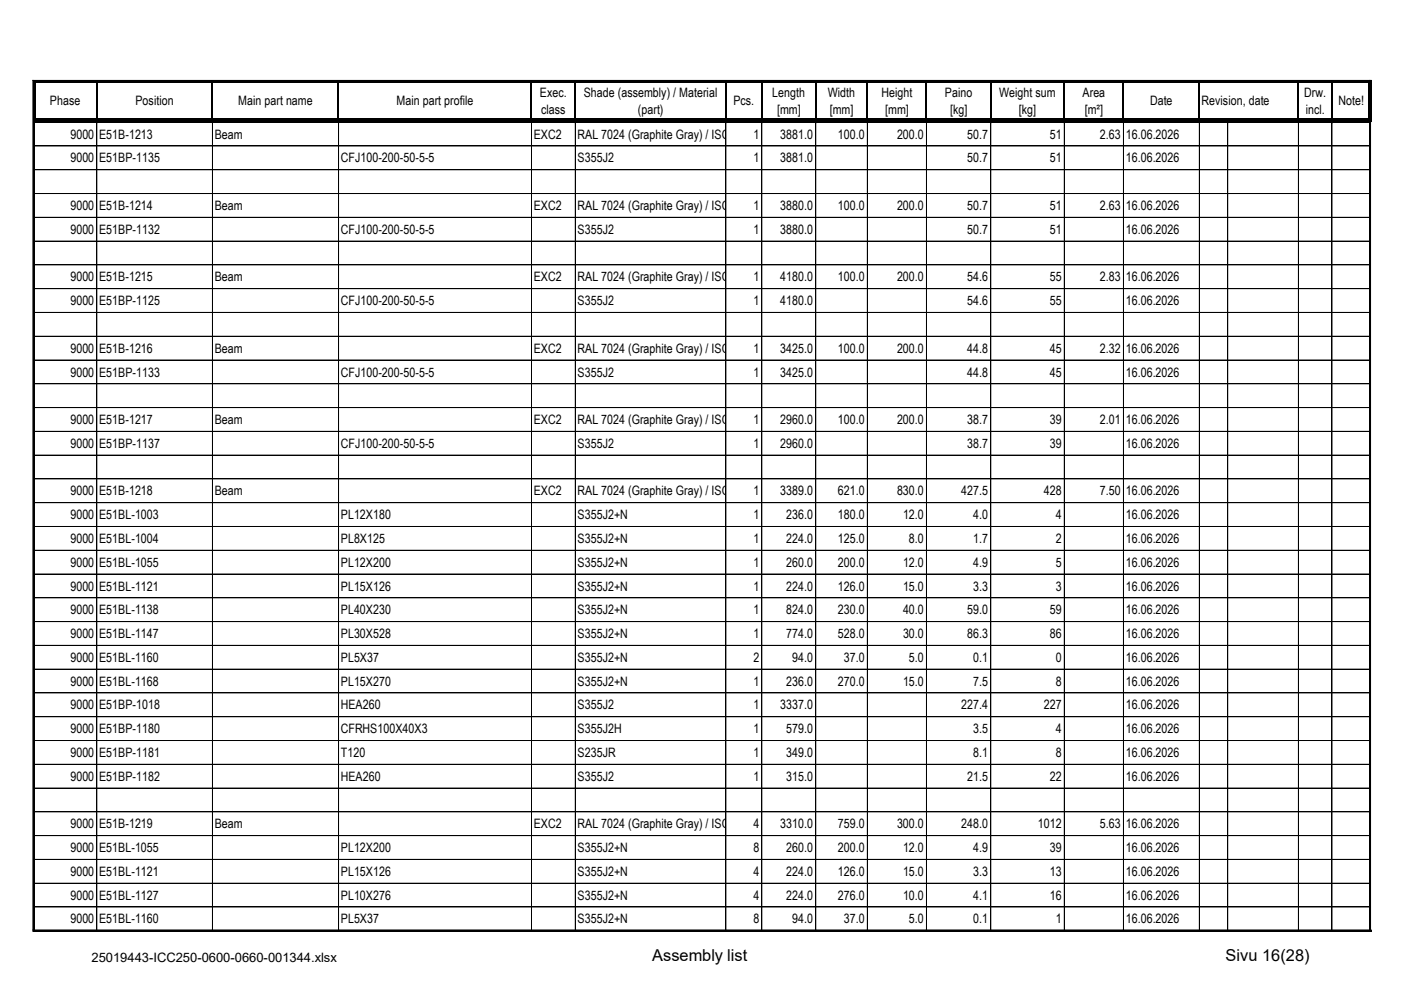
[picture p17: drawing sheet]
<svg xmlns="http://www.w3.org/2000/svg" width="297mm" height="210mm" viewBox="0 0 297 210" stroke-linecap="round" stroke-linejoin="round" font-family="sans-serif">
<defs><g id="words">
<g font-size="3.5">
<text x="138.2" y="203.6">Assembly list</text>
<text x="259.8" y="203.6">Sivu 16(28)</text>
</g>
<g font-size="2.8">
<text x="10.6" y="22.3">Phase</text>
<text x="28.7" y="22.3">Position</text>
<text x="50.5" y="22.3">Main part name</text>
<text x="84" y="22.3">Main part profile</text>
<text x="114.4" y="20.5">Exec.</text>
<text x="123.7" y="20.5">Shade (assembly) / Material</text>
<text x="155.4" y="22.3">Pcs.</text>
<text x="163.7" y="20.5">Length</text>
<text x="175.5" y="20.5">Width</text>
<text x="186.8" y="20.5">Height</text>
<text x="200.3" y="20.5">Paino</text>
<text x="211.8" y="20.5">Weight sum</text>
<text x="229.4" y="20.5">Area</text>
<text x="243.8" y="22.3">Date</text>
<text x="254.7" y="22.2">Revision, date</text>
<text x="276.4" y="20.5">Drw.</text>
<text x="283.7" y="22.3">Note!</text>
<text x="14.9" y="29.4">9000</text>
<text x="21" y="29.4">E51B-1213</text>
<text x="45.5" y="29.4">Beam</text>
<text x="113.1" y="29.4">EXC2</text>
<text x="114.7" y="24.1">class</text>
<text x="122.4" y="29.4">RAL 7024 (Graphite Gray) / ISO12944-5</text>
<text x="135.2" y="24.1">(part)</text>
<text x="159.7" y="29.4">1</text>
<text x="164.7" y="24.1">[mm]</text>
<text x="165.4" y="29.4">3881.0</text>
<text x="175.9" y="24.1">[mm]</text>
<text x="177.6" y="29.4">100.0</text>
<text x="187.6" y="24.1">[mm]</text>
<text x="190.1" y="29.4">200.0</text>
<text x="201.4" y="24.1">[kg]</text>
<text x="205" y="29.4">50.7</text>
<text x="215.9" y="24.1">[kg]</text>
<text x="222.5" y="29.4">51</text>
<text x="229.9" y="24.1">[m²]</text>
<text x="233.1" y="29.4">2.63</text>
<text x="238.6" y="29.4">16.06.2026</text>
<text x="276.7" y="24.1">incl.</text>
<text x="14.9" y="34.4">9000</text>
<text x="21" y="34.4">E51BP-1135</text>
<text x="72.2" y="34.4">CFJ100-200-50-5-5</text>
<text x="122.4" y="34.4">S355J2</text>
<text x="159.7" y="34.4">1</text>
<text x="165.4" y="34.4">3881.0</text>
<text x="205" y="34.4">50.7</text>
<text x="222.5" y="34.4">51</text>
<text x="238.6" y="34.4">16.06.2026</text>
<text x="14.9" y="44.5">9000</text>
<text x="21" y="44.5">E51B-1214</text>
<text x="45.5" y="44.5">Beam</text>
<text x="113.1" y="44.5">EXC2</text>
<text x="122.4" y="44.5">RAL 7024 (Graphite Gray) / ISO12944-5</text>
<text x="159.7" y="44.5">1</text>
<text x="165.4" y="44.5">3880.0</text>
<text x="177.6" y="44.5">100.0</text>
<text x="190.1" y="44.5">200.0</text>
<text x="205" y="44.5">50.7</text>
<text x="222.5" y="44.5">51</text>
<text x="233.1" y="44.5">2.63</text>
<text x="238.6" y="44.5">16.06.2026</text>
<text x="14.9" y="49.5">9000</text>
<text x="21" y="49.5">E51BP-1132</text>
<text x="72.2" y="49.5">CFJ100-200-50-5-5</text>
<text x="122.4" y="49.5">S355J2</text>
<text x="159.7" y="49.5">1</text>
<text x="165.4" y="49.5">3880.0</text>
<text x="205" y="49.5">50.7</text>
<text x="222.5" y="49.5">51</text>
<text x="238.6" y="49.5">16.06.2026</text>
<text x="14.9" y="59.6">9000</text>
<text x="21" y="59.6">E51B-1215</text>
<text x="45.5" y="59.6">Beam</text>
<text x="113.1" y="59.6">EXC2</text>
<text x="122.4" y="59.6">RAL 7024 (Graphite Gray) / ISO12944-5</text>
<text x="159.7" y="59.6">1</text>
<text x="165.4" y="59.6">4180.0</text>
<text x="177.6" y="59.6">100.0</text>
<text x="190.1" y="59.6">200.0</text>
<text x="205" y="59.6">54.6</text>
<text x="222.5" y="59.6">55</text>
<text x="233.1" y="59.6">2.83</text>
<text x="238.6" y="59.6">16.06.2026</text>
<text x="14.9" y="64.7">9000</text>
<text x="21" y="64.7">E51BP-1125</text>
<text x="72.2" y="64.7">CFJ100-200-50-5-5</text>
<text x="122.4" y="64.7">S355J2</text>
<text x="159.7" y="64.7">1</text>
<text x="165.4" y="64.7">4180.0</text>
<text x="205" y="64.7">54.6</text>
<text x="222.5" y="64.7">55</text>
<text x="238.6" y="64.7">16.06.2026</text>
<text x="14.9" y="74.7">9000</text>
<text x="21" y="74.7">E51B-1216</text>
<text x="45.5" y="74.7">Beam</text>
<text x="113.1" y="74.7">EXC2</text>
<text x="122.4" y="74.7">RAL 7024 (Graphite Gray) / ISO12944-5</text>
<text x="159.7" y="74.7">1</text>
<text x="165.4" y="74.7">3425.0</text>
<text x="177.6" y="74.7">100.0</text>
<text x="190.1" y="74.7">200.0</text>
<text x="205" y="74.7">44.8</text>
<text x="222.5" y="74.7">45</text>
<text x="233.1" y="74.7">2.32</text>
<text x="238.6" y="74.7">16.06.2026</text>
<text x="14.9" y="79.8">9000</text>
<text x="21" y="79.8">E51BP-1133</text>
<text x="72.2" y="79.8">CFJ100-200-50-5-5</text>
<text x="122.4" y="79.8">S355J2</text>
<text x="159.7" y="79.8">1</text>
<text x="165.4" y="79.8">3425.0</text>
<text x="205" y="79.8">44.8</text>
<text x="222.5" y="79.8">45</text>
<text x="238.6" y="79.8">16.06.2026</text>
<text x="14.9" y="89.8">9000</text>
<text x="21" y="89.8">E51B-1217</text>
<text x="45.5" y="89.8">Beam</text>
<text x="113.1" y="89.8">EXC2</text>
<text x="122.4" y="89.8">RAL 7024 (Graphite Gray) / ISO12944-5</text>
<text x="159.7" y="89.8">1</text>
<text x="165.4" y="89.8">2960.0</text>
<text x="177.6" y="89.8">100.0</text>
<text x="190.1" y="89.8">200.0</text>
<text x="205" y="89.8">38.7</text>
<text x="222.5" y="89.8">39</text>
<text x="233.1" y="89.8">2.01</text>
<text x="238.6" y="89.8">16.06.2026</text>
<text x="14.9" y="94.9">9000</text>
<text x="21" y="94.9">E51BP-1137</text>
<text x="72.2" y="94.9">CFJ100-200-50-5-5</text>
<text x="122.4" y="94.9">S355J2</text>
<text x="159.7" y="94.9">1</text>
<text x="165.4" y="94.9">2960.0</text>
<text x="205" y="94.9">38.7</text>
<text x="222.5" y="94.9">39</text>
<text x="238.6" y="94.9">16.06.2026</text>
<text x="14.9" y="105">9000</text>
<text x="21" y="105">E51B-1218</text>
<text x="45.5" y="105">Beam</text>
<text x="113.1" y="105">EXC2</text>
<text x="122.4" y="105">RAL 7024 (Graphite Gray) / ISO12944-5</text>
<text x="159.7" y="105">1</text>
<text x="165.4" y="105">3389.0</text>
<text x="177.6" y="105">621.0</text>
<text x="190.1" y="105">830.0</text>
<text x="203.7" y="105">427.5</text>
<text x="221.2" y="105">428</text>
<text x="233.1" y="105">7.50</text>
<text x="238.6" y="105">16.06.2026</text>
<text x="14.9" y="110">9000</text>
<text x="21" y="110">E51BL-1003</text>
<text x="72.2" y="110">PL12X180</text>
<text x="122.4" y="110">S355J2+N</text>
<text x="159.7" y="110">1</text>
<text x="166.6" y="110">236.0</text>
<text x="177.6" y="110">180.0</text>
<text x="191.4" y="110">12.0</text>
<text x="206.3" y="110">4.0</text>
<text x="223.8" y="110">4</text>
<text x="238.6" y="110">16.06.2026</text>
<text x="14.9" y="115">9000</text>
<text x="21" y="115">E51BL-1004</text>
<text x="72.2" y="115">PL8X125</text>
<text x="122.4" y="115">S355J2+N</text>
<text x="159.7" y="115">1</text>
<text x="166.6" y="115">224.0</text>
<text x="177.6" y="115">125.0</text>
<text x="192.7" y="115">8.0</text>
<text x="206.3" y="115">1.7</text>
<text x="223.8" y="115">2</text>
<text x="238.6" y="115">16.06.2026</text>
<text x="14.9" y="120.1">9000</text>
<text x="14.9" y="125.1">9000</text>
<text x="21" y="120.1">E51BL-1055</text>
<text x="21" y="125.1">E51BL-1121</text>
<text x="72.2" y="120.1">PL12X200</text>
<text x="72.2" y="125.1">PL15X126</text>
<text x="122.4" y="120.1">S355J2+N</text>
<text x="122.4" y="125.1">S355J2+N</text>
<text x="159.7" y="120.1">1</text>
<text x="159.7" y="125.1">1</text>
<text x="166.6" y="120.1">260.0</text>
<text x="166.6" y="125.1">224.0</text>
<text x="177.6" y="120.1">200.0</text>
<text x="177.6" y="125.1">126.0</text>
<text x="191.4" y="120.1">12.0</text>
<text x="191.4" y="125.1">15.0</text>
<text x="206.3" y="120.1">4.9</text>
<text x="206.3" y="125.1">3.3</text>
<text x="223.8" y="120.1">5</text>
<text x="223.8" y="125.1">3</text>
<text x="238.6" y="120.1">16.06.2026</text>
<text x="238.6" y="125.1">16.06.2026</text>
<text x="14.9" y="130.2">9000</text>
<text x="21" y="130.2">E51BL-1138</text>
<text x="72.2" y="130.2">PL40X230</text>
<text x="122.4" y="130.2">S355J2+N</text>
<text x="159.7" y="130.2">1</text>
<text x="166.6" y="130.2">824.0</text>
<text x="177.6" y="130.2">230.0</text>
<text x="191.4" y="130.2">40.0</text>
<text x="205" y="130.2">59.0</text>
<text x="222.5" y="130.2">59</text>
<text x="238.6" y="130.2">16.06.2026</text>
<text x="14.9" y="135.2">9000</text>
<text x="21" y="135.2">E51BL-1147</text>
<text x="72.2" y="135.2">PL30X528</text>
<text x="122.4" y="135.2">S355J2+N</text>
<text x="159.7" y="135.2">1</text>
<text x="166.6" y="135.2">774.0</text>
<text x="177.6" y="135.2">528.0</text>
<text x="191.4" y="135.2">30.0</text>
<text x="205" y="135.2">86.3</text>
<text x="222.5" y="135.2">86</text>
<text x="238.6" y="135.2">16.06.2026</text>
<text x="14.9" y="140.2">9000</text>
<text x="21" y="140.2">E51BL-1160</text>
<text x="72.2" y="140.2">PL5X37</text>
<text x="122.4" y="140.2">S355J2+N</text>
<text x="159.7" y="140.2">2</text>
<text x="167.9" y="140.2">94.0</text>
<text x="178.9" y="140.2">37.0</text>
<text x="192.7" y="140.2">5.0</text>
<text x="206.3" y="140.2">0.1</text>
<text x="223.8" y="140.2">0</text>
<text x="238.6" y="140.2">16.06.2026</text>
<text x="14.9" y="145.3">9000</text>
<text x="21" y="145.3">E51BL-1168</text>
<text x="72.2" y="145.3">PL15X270</text>
<text x="122.4" y="145.3">S355J2+N</text>
<text x="159.7" y="145.3">1</text>
<text x="166.6" y="145.3">236.0</text>
<text x="177.6" y="145.3">270.0</text>
<text x="191.4" y="145.3">15.0</text>
<text x="206.3" y="145.3">7.5</text>
<text x="223.8" y="145.3">8</text>
<text x="238.6" y="145.3">16.06.2026</text>
<text x="14.9" y="150.3">9000</text>
<text x="14.9" y="155.4">9000</text>
<text x="21" y="150.3">E51BP-1018</text>
<text x="21" y="155.4">E51BP-1180</text>
<text x="72.2" y="150.3">HEA260</text>
<text x="72.2" y="155.4">CFRHS100X40X3</text>
<text x="122.4" y="150.3">S355J2</text>
<text x="122.4" y="155.4">S355J2H</text>
<text x="159.7" y="150.3">1</text>
<text x="159.7" y="155.4">1</text>
<text x="165.4" y="150.3">3337.0</text>
<text x="166.6" y="155.4">579.0</text>
<text x="203.7" y="150.3">227.4</text>
<text x="206.3" y="155.4">3.5</text>
<text x="221.2" y="150.3">227</text>
<text x="223.8" y="155.4">4</text>
<text x="238.6" y="150.3">16.06.2026</text>
<text x="238.6" y="155.4">16.06.2026</text>
<text x="14.9" y="160.4">9000</text>
<text x="21" y="160.4">E51BP-1181</text>
<text x="72.2" y="160.4">T120</text>
<text x="122.4" y="160.4">S235JR</text>
<text x="159.7" y="160.4">1</text>
<text x="166.6" y="160.4">349.0</text>
<text x="206.3" y="160.4">8.1</text>
<text x="223.8" y="160.4">8</text>
<text x="238.6" y="160.4">16.06.2026</text>
<text x="14.9" y="165.4">9000</text>
<text x="21" y="165.4">E51BP-1182</text>
<text x="72.2" y="165.4">HEA260</text>
<text x="122.4" y="165.4">S355J2</text>
<text x="159.7" y="165.4">1</text>
<text x="166.6" y="165.4">315.0</text>
<text x="205" y="165.4">21.5</text>
<text x="222.5" y="165.4">22</text>
<text x="238.6" y="165.4">16.06.2026</text>
<text x="14.9" y="175.5">9000</text>
<text x="21" y="175.5">E51B-1219</text>
<text x="45.5" y="175.5">Beam</text>
<text x="113.1" y="175.5">EXC2</text>
<text x="122.4" y="175.5">RAL 7024 (Graphite Gray) / ISO12944-5</text>
<text x="165.4" y="175.5">3310.0</text>
<text x="177.6" y="175.5">759.0</text>
<text x="190.1" y="175.5">300.0</text>
<text x="203.7" y="175.5">248.0</text>
<text x="220" y="175.5">1012</text>
<text x="233.1" y="175.5">5.63</text>
<text x="238.6" y="175.5">16.06.2026</text>
<text x="14.9" y="180.5">9000</text>
<text x="14.9" y="185.6">9000</text>
<text x="21" y="180.5">E51BL-1055</text>
<text x="21" y="185.6">E51BL-1121</text>
<text x="72.2" y="180.5">PL12X200</text>
<text x="72.2" y="185.6">PL15X126</text>
<text x="122.4" y="180.5">S355J2+N</text>
<text x="122.4" y="185.6">S355J2+N</text>
<text x="159.7" y="180.5">8</text>
<text x="159.7" y="185.6">4</text>
<text x="166.6" y="180.5">260.0</text>
<text x="166.6" y="185.6">224.0</text>
<text x="177.6" y="180.5">200.0</text>
<text x="177.6" y="185.6">126.0</text>
<text x="191.4" y="180.5">12.0</text>
<text x="191.4" y="185.6">15.0</text>
<text x="206.3" y="180.5">4.9</text>
<text x="206.3" y="185.6">3.3</text>
<text x="222.5" y="180.5">39</text>
<text x="222.5" y="185.6">13</text>
<text x="238.6" y="180.5">16.06.2026</text>
<text x="238.6" y="185.6">16.06.2026</text>
<text x="14.9" y="190.6">9000</text>
<text x="21" y="190.6">E51BL-1127</text>
<text x="72.2" y="190.6">PL10X276</text>
<text x="122.4" y="190.6">S355J2+N</text>
<text x="159.7" y="190.6">4</text>
<text x="166.6" y="190.6">224.0</text>
<text x="177.6" y="190.6">276.0</text>
<text x="191.4" y="190.6">10.0</text>
<text x="206.3" y="190.6">4.1</text>
<text x="222.5" y="190.6">16</text>
<text x="238.6" y="190.6">16.06.2026</text>
<text x="14.9" y="195.7">9000</text>
<text x="21" y="195.7">E51BL-1160</text>
<text x="72.2" y="195.7">PL5X37</text>
<text x="122.4" y="195.7">S355J2+N</text>
<text x="159.7" y="195.7">8</text>
<text x="167.9" y="195.7">94.0</text>
<text x="178.9" y="195.7">37.0</text>
<text x="192.7" y="195.7">5.0</text>
<text x="206.3" y="195.7">0.1</text>
<text x="223.8" y="195.7">1</text>
<text x="238.6" y="195.7">16.06.2026</text>
<text x="19.4" y="203.8">25019443-ICC250-0600-0660-001344.xlsx</text>
</g>
</g></defs>
<path d="M7.3 17.3v8.6M7.5 17.4h283.2" fill="none" stroke="#000" stroke-width=".22"/>
<g fill="none" stroke="#000" stroke-width=".34">
<path d="M7 17.2h283.6M7.1 17v180.4M20.5 17.5v7.7M45 17.5v7.7M71.7 17.5v7.7M112.6 17.5v7.7M121.9 17.5v7.7M153.8 17.5v7.7M161.4 17.5v7.7M172.9 17.5v7.7M183.8 17.5v7.7M196.3 17.5v7.7"/>
<path d="M210 17.5v7.7M225.5 17.5v7.7M238.1 17.5v7.7M254.2 17.5v7.7M275.2 17.5v7.7M282.3 17.5v7.7M290.4 17v180.4M7 197.2h283.6"/>
</g>
<g fill="#000">
<path d="M7.5 25.2h283.2v.7h-283.2z" fill-rule="evenodd"/>
<path d="M20.5 25.9v.1z" fill-rule="evenodd"/>
<path d="M45 25.9v.1z" fill-rule="evenodd"/>
<path d="M71.7 25.9l.1 .1z" fill-rule="evenodd"/>
<path d="M112.6 25.9l.1 .1z" fill-rule="evenodd"/>
<path d="M121.9 25.9v.1z" fill-rule="evenodd"/>
<path d="M153.8 25.9l.1 .1z" fill-rule="evenodd"/>
<path d="M161.4 25.9l.1 .1z" fill-rule="evenodd"/>
<path d="M172.9 25.9v.1z" fill-rule="evenodd"/>
<path d="M183.8 25.9v.1z" fill-rule="evenodd"/>
<path d="M196.3 25.9l.1 .1z" fill-rule="evenodd"/>
<path d="M210 25.9v.1z" fill-rule="evenodd"/>
<path d="M225.5 25.9l.1 .1z" fill-rule="evenodd"/>
<path d="M238.1 25.9v.1z" fill-rule="evenodd"/>
<path d="M254.2 25.9v.1z" fill-rule="evenodd"/>
<path d="M260.2 25.9v.1z" fill-rule="evenodd"/>
<path d="M275.2 25.9v.1z" fill-rule="evenodd"/>
<path d="M282.3 25.9v.1z" fill-rule="evenodd"/>
<path d="M290.1 17.5h.6v8.4h-.6z" fill-rule="evenodd"/>
<path d="M290.4 25.9l.1 .1z" fill-rule="evenodd"/>
</g>
<g fill="none" stroke="#000" stroke-width=".21">
<path d="M290.3 17v180.3M290.6 17h-283.6v180.3M7.2 30.9h283.3M7.2 36h283.3M20.5 25.9v171.3M45 25.9v171.3M71.8 25.9v171.3M112.6 25.9v171.3M121.9 25.9v171.3M153.8 25.9v171.3M161.5 25.9v171.3M172.9 25.9v171.3"/>
<path d="M183.8 25.9v171.3M196.4 25.9v171.3M210 25.9v171.3M225.6 25.9v171.3M238.1 25.9v171.3M254.2 25.9v171.3M260.2 25.9v171.3M275.2 25.9v171.3M282.3 25.9v171.3M290.5 25.9v171.3h-283.3M7.2 41h283.3M7.2 46h283.3"/>
<path d="M7.2 56.1h283.3M290.5 51.1h-283.3M7.2 61.2h283.3M7.2 66.2h283.3M7.2 71.2h283.3M290.5 76.3h-283.3M7.2 81.3h283.3M7.2 86.4h283.3M7.2 91.4h283.3M7.2 96.4h283.3M7.2 101.5h283.3M7.2 111.6h283.3"/>
<path d="M7.2 116.6h283.3M290.5 106.5h-283.3M7.2 121.6h283.3M7.2 126.7h283.3M7.2 131.7h283.3M7.2 136.7h283.3M7.2 141.8h283.3M7.2 146.8h283.3M7.2 156.9h283.3M290.5 151.9h-283.3M7.2 161.9h283.3M290.5 167h-283.3"/>
<path d="M290.5 172h-283.3M290.5 177.1h-283.3M7 197h283.6M290.5 182.1h-283.3M290.5 187.1h-283.3M290.5 192.2h-283.3"/>
</g>
<use href="#words"/>
</svg>
